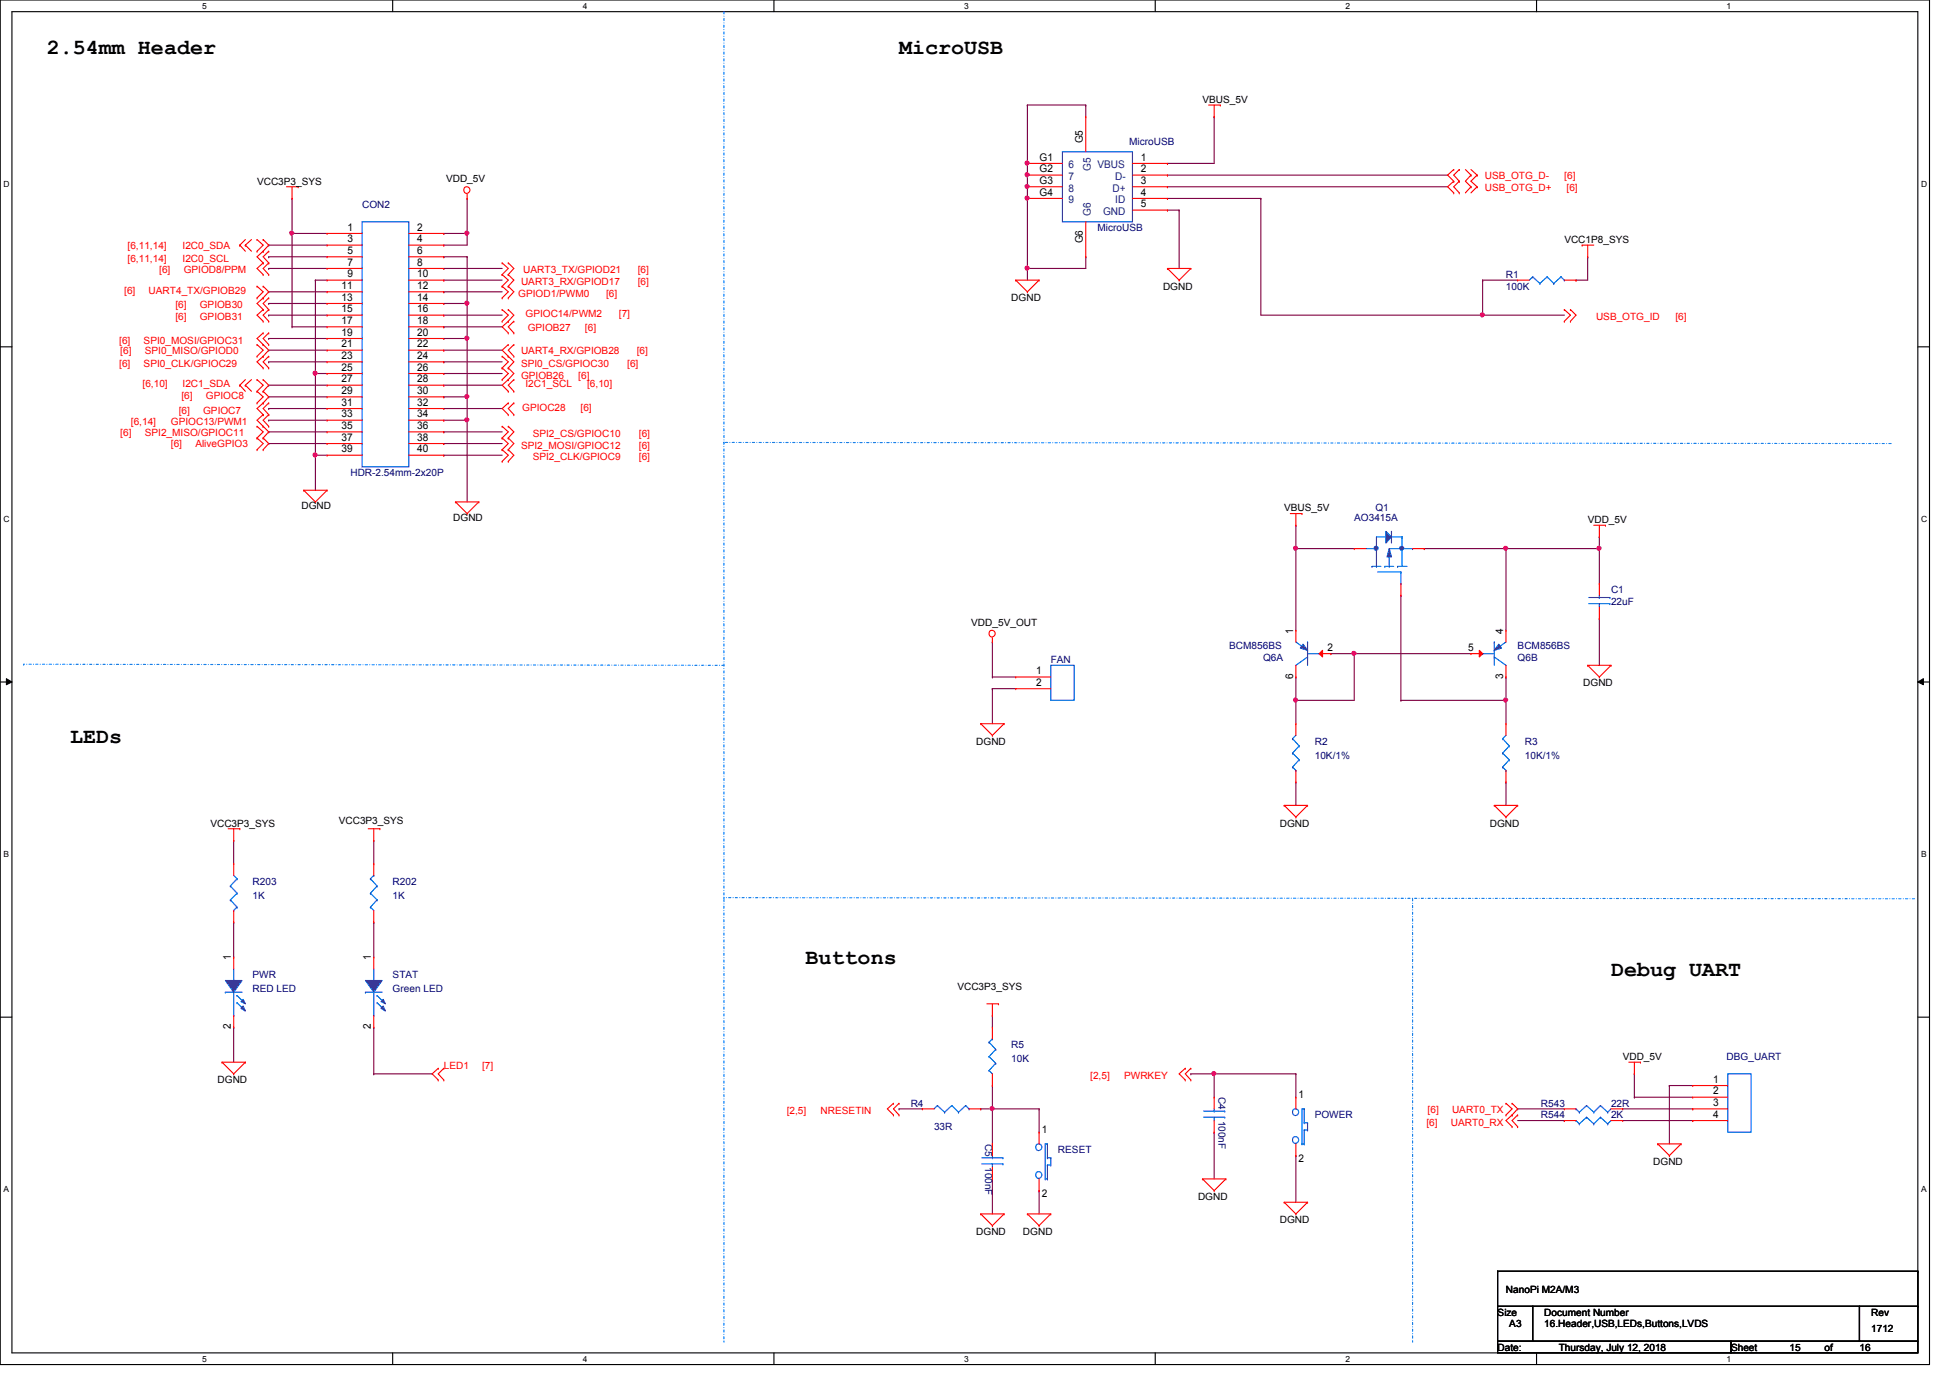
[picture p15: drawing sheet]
<svg xmlns="http://www.w3.org/2000/svg" width="297mm" height="210mm" viewBox="0 0 297 210" stroke-linecap="round" stroke-linejoin="round" font-family="sans-serif">
<defs><g id="words">
<g font-size="3.3">
<text x="7.2" y="8.2">2.54mm Header</text>
<text x="136.9" y="8.2">MicroUSB</text>
<text x="10.7" y="113.1">LEDs</text>
<text x="122.7" y="146.9">Buttons</text>
<text x="245.4" y="148.7">Debug UART</text>
</g>
<g font-size="1.6">
<text x="165" y="21.8" transform="rotate(-90 165 21.8)">G5</text>
<text x="158.4" y="24.5">G1</text>
<text x="158.4" y="26.2">G2</text>
<text x="158.4" y="28">G3</text>
<text x="158.4" y="29.8">G4</text>
<text x="173.8" y="24.5">1</text>
<text x="173.8" y="26.2">2</text>
<text x="173.8" y="28">3</text>
<text x="173.8" y="29.8">4</text>
<text x="53" y="35.1">1</text>
<text x="63.5" y="35.1">2</text>
<text x="173.8" y="31.6">5</text>
<text x="53" y="36.9">3</text>
<text x="53" y="38.7">5</text>
<text x="53" y="40.5">7</text>
<text x="63.5" y="36.9">4</text>
<text x="63.5" y="38.7">6</text>
<text x="63.5" y="40.5">8</text>
<text x="165" y="37.1" transform="rotate(-90 165 37.1)">G6</text>
<text x="52" y="44">11</text>
<text x="52" y="45.8">13</text>
<text x="52" y="47.6">15</text>
<text x="53" y="42.2">9</text>
<text x="63.5" y="42.2">10</text>
<text x="63.5" y="44">12</text>
<text x="63.5" y="45.8">14</text>
<text x="63.5" y="47.6">16</text>
<text x="52" y="49.4">17</text>
<text x="52" y="51.1">19</text>
<text x="52" y="52.9">21</text>
<text x="63.5" y="49.4">18</text>
<text x="63.5" y="51.1">20</text>
<text x="63.5" y="52.9">22</text>
<text x="52" y="54.7">23</text>
<text x="52" y="56.5">25</text>
<text x="52" y="58.3">27</text>
<text x="63.5" y="54.7">24</text>
<text x="63.5" y="56.5">26</text>
<text x="63.5" y="58.3">28</text>
<text x="52" y="60">29</text>
<text x="52" y="61.8">31</text>
<text x="52" y="63.6">33</text>
<text x="52" y="65.4">35</text>
<text x="63.5" y="60">30</text>
<text x="63.5" y="61.8">32</text>
<text x="63.5" y="63.6">34</text>
<text x="63.5" y="65.4">36</text>
<text x="52" y="67.1">37</text>
<text x="52" y="68.9">39</text>
<text x="63.5" y="67.1">38</text>
<text x="63.5" y="68.9">40</text>
<text x="197" y="96.5" transform="rotate(-90 197 96.5)">1</text>
<text x="202.2" y="99.1">2</text>
<text x="223.6" y="99.1">5</text>
<text x="229" y="96.5" transform="rotate(-90 229 96.5)">4</text>
<text x="157.9" y="102.7">1</text>
<text x="157.9" y="104.5">2</text>
<text x="197" y="103.5" transform="rotate(-90 197 103.5)">6</text>
<text x="229" y="103.5" transform="rotate(-90 229 103.5)">3</text>
<text x="35.2" y="146.3" transform="rotate(-90 35.2 146.3)">1</text>
<text x="56.5" y="146.3" transform="rotate(-90 56.5 146.3)">1</text>
<text x="35.2" y="156.8" transform="rotate(-90 35.2 156.8)">2</text>
<text x="56.5" y="156.8" transform="rotate(-90 56.5 156.8)">2</text>
<text x="197.8" y="167.3">1</text>
<text x="261" y="164.9">1</text>
<text x="261" y="166.7">2</text>
<text x="158.7" y="172.6">1</text>
<text x="261" y="168.5">3</text>
<text x="261" y="170.3">4</text>
<text x="197.8" y="177">2</text>
<text x="158.7" y="182.4">2</text>
</g>
<g font-size="1.6" fill="#004080">
<text x="162.8" y="25.7">6</text>
<text x="162.8" y="27.4">7</text>
<text x="162.8" y="29.2">8</text>
<text x="166.2" y="26.1" transform="rotate(-90 166.2 26.1)">G5</text>
<text x="167.2" y="25.7">VBUS</text>
<text x="169.5" y="29.2">D+</text>
<text x="169.9" y="27.4">D-</text>
<text x="162.8" y="31">9</text>
<text x="166.2" y="32.9" transform="rotate(-90 166.2 32.9)">G6</text>
<text x="168" y="32.8">GND</text>
<text x="169.9" y="31">ID</text>
</g>
<g font-size="1.5">
<text x="183.2" y="15.7">VBUS_5V</text>
<text x="39.2" y="28.1">VCC3P3_SYS</text>
<text x="67.9" y="27.8">VDD_5V</text>
<text x="238.3" y="37">VCC1P8_SYS</text>
<text x="154" y="45.9">DGND</text>
<text x="177.2" y="44.1">DGND</text>
<text x="45.9" y="77.6">DGND</text>
<text x="195.6" y="77.9">VBUS_5V</text>
<text x="69" y="79.3">DGND</text>
<text x="241.8" y="79.7">VDD_5V</text>
<text x="148" y="95.3">VDD_5V_OUT</text>
<text x="241.2" y="104.6">DGND</text>
<text x="148.7" y="113.5">DGND</text>
<text x="32" y="125.9">VCC3P3_SYS</text>
<text x="51.6" y="125.6">VCC3P3_SYS</text>
<text x="194.9" y="125.9">DGND</text>
<text x="226.9" y="125.9">DGND</text>
<text x="145.8" y="150.8">VCC3P3_SYS</text>
<text x="247.2" y="161.5">VDD_5V</text>
<text x="33.1" y="165">DGND</text>
<text x="251.8" y="177.5">DGND</text>
<text x="182.5" y="182.8">DGND</text>
<text x="148.7" y="188.1">DGND</text>
<text x="155.8" y="188.1">DGND</text>
<text x="194.9" y="186.4">DGND</text>
<text x="229.4" y="197">NanoPi M2A/M3</text>
<text x="228.1" y="200.4">Size</text>
<text x="229.9" y="202.2">A3</text>
<text x="235.2" y="200.4">Document Number</text>
<text x="235.2" y="202.2">16.Header,USB,LEDs,Buttons,LVDS</text>
<text x="285" y="202.9">1712</text>
<text x="285" y="200.4">Rev</text>
<text x="228.1" y="205.7">Date:</text>
<text x="237.4" y="205.7">Thursday, July 12, 2018</text>
<text x="263.7" y="205.7">Sheet</text>
<text x="272.6" y="205.7">15</text>
<text x="277.9" y="205.7">of</text>
<text x="283.2" y="205.7">16</text>
</g>
<g font-size="1.5" fill="#000080">
<text x="172" y="22.1">MicroUSB</text>
<text x="55.2" y="31.7">CON2</text>
<text x="167.2" y="35.2">MicroUSB</text>
<text x="229.4" y="42.3">R1</text>
<text x="229.4" y="44.1">100K</text>
<text x="53.4" y="72.6">HDR-2.54mm-2x20P</text>
<text x="209.5" y="77.9">Q1</text>
<text x="206.3" y="79.3">AO3415A</text>
<text x="245.4" y="90.3">C1</text>
<text x="245.4" y="92.1">22uF</text>
<text x="160.1" y="101">FAN</text>
<text x="187.2" y="98.9">BCM856BS</text>
<text x="192.4" y="100.7">Q6A</text>
<text x="231.2" y="100.7">Q6B</text>
<text x="231.2" y="98.9">BCM856BS</text>
<text x="200.3" y="113.5">R2</text>
<text x="232.3" y="113.5">R3</text>
<text x="200.3" y="115.6">10K/1%</text>
<text x="232.3" y="115.6">10K/1%</text>
<text x="38.5" y="134.8">R203</text>
<text x="38.5" y="136.9">1K</text>
<text x="59.8" y="134.8">R202</text>
<text x="59.8" y="136.9">1K</text>
<text x="38.5" y="149">PWR</text>
<text x="59.8" y="149">STAT</text>
<text x="38.5" y="151.1">RED LED</text>
<text x="59.8" y="151.1">Green LED</text>
<text x="154" y="159.7">R5</text>
<text x="154" y="161.8">10K</text>
<text x="263" y="161.5">DBG_UART</text>
<text x="185.6" y="167.1" transform="rotate(90 185.6 167.1)">C4</text>
<text x="138.7" y="168.6">R4</text>
<text x="142.3" y="172.1">33R</text>
<text x="185.6" y="170.7" transform="rotate(90 185.6 170.7)">100nF</text>
<text x="200.3" y="170.3">POWER</text>
<text x="234.7" y="168.6">R543</text>
<text x="234.7" y="170.3">R544</text>
<text x="245.4" y="168.6">22R</text>
<text x="245.4" y="170.3">2K</text>
<text x="150.1" y="174.2" transform="rotate(90 150.1 174.2)">C5</text>
<text x="150.1" y="177.8" transform="rotate(90 150.1 177.8)">100nF</text>
<text x="161.2" y="175.7">RESET</text>
</g>
<g font-size="1.5" fill="#f00">
<text x="226.2" y="27.3">USB_OTG_D-</text>
<text x="226.2" y="29">USB_OTG_D+</text>
<text x="238.3" y="27.3">[6]</text>
<text x="238.6" y="29">[6]</text>
<text x="19.4" y="39.9">[6,11,14]</text>
<text x="19.4" y="37.9">[6,11,14]</text>
<text x="24.3" y="41.7">[6]</text>
<text x="27.8" y="39.9">I2C0_SCL</text>
<text x="27.8" y="37.9">I2C0_SDA</text>
<text x="28" y="41.7">GPIOD8/PPM</text>
<text x="79.7" y="41.7">UART3_TX/GPIOD21</text>
<text x="97.2" y="41.7">[6]</text>
<text x="18.9" y="44.8">[6]</text>
<text x="22.6" y="44.8">UART4_TX/GPIOB29</text>
<text x="26.7" y="47">[6]</text>
<text x="30.4" y="47">GPIOB30</text>
<text x="78.9" y="45.2">GPIOD1/PWM0</text>
<text x="79.4" y="43.4">UART3_RX/GPIOD17</text>
<text x="92.3" y="45.2">[6]</text>
<text x="97.2" y="43.4">[6]</text>
<text x="18.2" y="52.3">[6]</text>
<text x="18.3" y="53.9">[6]</text>
<text x="21.9" y="52.3">SPI0_MOSI/GPIOC31</text>
<text x="22.1" y="53.9">SPI0_MISO/GPIOD0</text>
<text x="26.7" y="48.8">[6]</text>
<text x="30.4" y="48.8">GPIOB31</text>
<text x="79.4" y="53.9">UART4_RX/GPIOB28</text>
<text x="80" y="48.3">GPIOC14/PWM2</text>
<text x="80.4" y="50.4">GPIOB27</text>
<text x="89.1" y="50.4">[6]</text>
<text x="94.3" y="48.3">[7]</text>
<text x="97" y="53.9">[6]</text>
<text x="243.1" y="48.8">USB_OTG_ID</text>
<text x="255.2" y="48.8">[6]</text>
<text x="18.2" y="55.9">[6]</text>
<text x="21.7" y="59">[6,10]</text>
<text x="21.9" y="55.9">SPI0_CLK/GPIOC29</text>
<text x="27.8" y="59">I2C1_SDA</text>
<text x="79.4" y="57.7">GPIOB26</text>
<text x="79.4" y="55.9">SPI0_CS/GPIOC30</text>
<text x="80" y="59">I2C1_SCL</text>
<text x="88.1" y="57.7">[6]</text>
<text x="89.4" y="59">[6,10]</text>
<text x="95.5" y="55.9">[6]</text>
<text x="19.9" y="64.8">[6,14]</text>
<text x="26" y="64.8">GPIOC13/PWM1</text>
<text x="27.2" y="63">[6]</text>
<text x="27.6" y="60.8">[6]</text>
<text x="30.9" y="63">GPIOC7</text>
<text x="31.4" y="60.8">GPIOC8</text>
<text x="79.5" y="62.6">GPIOC28</text>
<text x="88.4" y="62.6">[6]</text>
<text x="18.3" y="66.4">[6]</text>
<text x="22.1" y="66.4">SPI2_MISO/GPIOC11</text>
<text x="26" y="68.2">[6]</text>
<text x="29.8" y="68.2">AliveGPIO3</text>
<text x="79.4" y="68.3">SPI2_MOSI/GPIOC12</text>
<text x="81.1" y="66.5">SPI2_CS/GPIOC10</text>
<text x="81.1" y="70.1">SPI2_CLK/GPIOC9</text>
<text x="97.3" y="66.5">[6]</text>
<text x="97.3" y="70.1">[6]</text>
<text x="97.3" y="68.3">[6]</text>
<text x="67.6" y="162.9">LED1</text>
<text x="73.4" y="162.9">[7]</text>
<text x="166.1" y="164.3">[2,5]</text>
<text x="171.2" y="164.3">PWRKEY</text>
<text x="119.8" y="169.7">[2,5]</text>
<text x="125" y="169.7">NRESETIN</text>
<text x="217.3" y="171.5">[6]</text>
<text x="217.5" y="169.5">[6]</text>
<text x="221" y="171.5">UART0_RX</text>
<text x="221.2" y="169.5">UART0_TX</text>
</g>
<g font-size="1.3">
<text x="30.8" y="1.4">5</text>
<text x="88.8" y="1.4">4</text>
<text x="146.9" y="1.4">3</text>
<text x="204.9" y="1.4">2</text>
<text x="263" y="1.4">1</text>
<text x=".5" y="28.4">D</text>
<text x="292.6" y="28.4">D</text>
<text x=".5" y="79.5">C</text>
<text x="292.6" y="79.5">C</text>
<text x=".5" y="130.6">B</text>
<text x="292.6" y="130.6">B</text>
<text x=".5" y="181.6">A</text>
<text x="292.6" y="181.6">A</text>
<text x="30.8" y="207.5">5</text>
<text x="88.8" y="207.5">4</text>
<text x="146.9" y="207.5">3</text>
<text x="204.9" y="207.5">2</text>
<text x="263" y="207.5">1</text>
</g>
</g></defs>
<path d="M0 0h293.9v207.9h-293.9zM1.8 1.8h290.3v204.3h-290.3z" fill="none" stroke="#000" stroke-width=".17"/>
<g fill="#fff">
<path d="M30.8 .3h.7v1.4h-.7z"/>
<path d="M30.8 206.3h.7v1.5h-.7z"/>
</g>
<path d="M59.8 0v1.8M59.8 206.1v1.8" fill="none" stroke="#000" stroke-width=".17"/>
<g fill="#fff">
<path d="M88.8 .3h.6v1.4h-.6z"/>
<path d="M88.8 206.3h.6v1.5h-.6z"/>
</g>
<path d="M117.9 0v1.8M117.9 206.1v1.8" fill="none" stroke="#000" stroke-width=".17"/>
<g fill="#fff">
<path d="M146.9 .3h.6v1.4h-.6z"/>
<path d="M146.9 206.3h.6v1.5h-.6z"/>
</g>
<path d="M176 0v1.8M176 206.1v1.8" fill="none" stroke="#000" stroke-width=".17"/>
<g fill="#fff">
<path d="M204.9 .3h.7v1.4h-.7z"/>
<path d="M204.9 206.3h.7v1.5h-.7z"/>
</g>
<path d="M234.1 0v1.8M234.1 206.1v1.8" fill="none" stroke="#000" stroke-width=".17"/>
<g fill="#fff">
<path d="M263 .3h.7v1.4h-.7z"/>
<path d="M263 206.3h.7v1.5h-.7z"/>
<path d="M.5 27.3h1v1.4h-1z"/>
<path d="M292.6 27.3h1v1.4h-1z"/>
<path d="M.5 78.3h1v1.5h-1z"/>
<path d="M292.6 78.3h1v1.5h-1z"/>
</g>
<path d="M0 52.8h1.8M292.1 52.8h1.8" fill="none" stroke="#000" stroke-width=".17"/>
<g fill="#fff">
<path d="M.5 129.4h.9v1.4h-.9z"/>
<path d="M292.6 129.4h.9v1.4h-.9z"/>
</g>
<path d="M0 103.9h1.8M292.1 103.9h1.8" fill="none" stroke="#000" stroke-width=".17"/>
<path d="M1 103.4l.8 .5-.8 .4zM292.1 103.9l.9-.5v.9z" fill="#000"/>
<path d="M1 103.4l.8 .5-.8 .4zM292.1 103.9l.9-.5v.9z" fill="none" stroke="#000" stroke-width=".15"/>
<g fill="#fff">
<path d="M.5 180.4h.8v1.5h-.8z"/>
<path d="M292.6 180.4h.8v1.5h-.8z"/>
</g>
<path d="M0 154.9h1.8M292.1 154.9h1.8" fill="none" stroke="#000" stroke-width=".17"/>
<path d="M110.3 1.8v202.5M110.3 67.4h.1M288.1 67.6l-177.8-.2M3.6 101.2h.1M110.3 101.3l-106.7-.1M110.3 136.7h.1M215.2 136.9v67.4M291.6 136.9l-181.3-.2M110.3 204.3h.1M215.2 204.3h.1" fill="none" stroke="#0080ff" stroke-width=".17" stroke-dasharray=".3 .3 0 .3"/>
<path d="M156.5 16h.1M156.5 16h8.9M156.5 30.2h.1M156.5 30.2v10.7M240.1 42.7h.1M240.1 42.7h1.7" fill="none" stroke="#800040" stroke-width=".17"/>
<circle cx="156.4" cy="40.8" r=".31" fill="#f0f"/>
<circle cx="156.4" cy="40.8" r=".31" fill="none" stroke="#f0f" stroke-width=".17"/>
<circle cx="156.4" cy="30.2" r=".31" fill="#f0f"/>
<circle cx="156.4" cy="30.2" r=".31" fill="none" stroke="#f0f" stroke-width=".17"/>
<g fill="none" stroke="#800040" stroke-width=".17">
<path d="M156.5 16h.1M156.5 16v8.9M185 17.8h.1M185 17.8v7.1h-7.2M165.4 39.1h.1M165.4 39.1v1.8h-8.9M177.8 32h.1M177.8 30.2h.1M177.8 24.9h.1M177.8 32h1.8M177.8 30.2h14.3M179.6 32h.1"/>
<path d="M179.6 32v8.9M156.5 40.9h.1M156.5 40.9v1.8"/>
</g>
<circle cx="156.4" cy="24.8" r=".31" fill="#f0f"/>
<circle cx="156.4" cy="24.8" r=".31" fill="none" stroke="#f0f" stroke-width=".17"/>
<path d="M156.5 28.4h.1M156.5 26.7h.1M156.5 26.7v3.5" fill="none" stroke="#800040" stroke-width=".17"/>
<circle cx="156.4" cy="28.4" r=".31" fill="#f0f"/>
<circle cx="156.4" cy="28.4" r=".31" fill="none" stroke="#f0f" stroke-width=".17"/>
<circle cx="156.4" cy="26.6" r=".31" fill="#f0f"/>
<circle cx="156.4" cy="26.6" r=".31" fill="none" stroke="#f0f" stroke-width=".17"/>
<path d="M165.4 16h.1M165.4 16v1.8M156.5 24.9h.1M156.5 24.9v1.8M192.1 30.2h.1M192.1 30.2v17.8h33.7M225.8 48h.1" fill="none" stroke="#800040" stroke-width=".17"/>
<circle cx="225.8" cy="48" r=".31" fill="#f0f"/>
<circle cx="225.8" cy="48" r=".31" fill="none" stroke="#f0f" stroke-width=".17"/>
<path d="M241.8 39.1h.1M241.8 39.1v3.6M225.8 42.7h.1M225.8 48h.1M225.8 42.7h5.4M225.8 42.7v5.3M225.8 48h12.5M185 163.6h.1M185 163.6h12.4M197.4 176h.1M197.4 176v7.1" fill="none" stroke="#800040" stroke-width=".17"/>
<circle cx="184.9" cy="163.5" r=".31" fill="#f0f"/>
<circle cx="184.9" cy="163.5" r=".31" fill="none" stroke="#f0f" stroke-width=".17"/>
<g fill="none" stroke="#800040" stroke-width=".17">
<path d="M229.4 83.6h.1M243.6 81.8h.1M243.6 81.8v1.8h-14.2M56.9 128h.1M56.9 128v3.6M56.9 140.5h.1M56.9 156.5h.1M56.9 140.5v5.3M56.9 156.5v7.1M181.4 163.6h.1M181.4 163.6h3.6M185 172.5h.1"/>
<path d="M185 163.6h.1M185 163.6v3.5M185 172.5v7.1M197.4 163.6h.1M197.4 163.6v3.5M231.2 168.9h.1M231.2 168.9h7.1M231.2 170.7h7.1M238.3 170.7h.1M249 167.1h.1M249 163.6h.1M249 167.1h8.8"/>
<path d="M249 163.6v3.5M254.3 165.4h.1M254.3 165.4h3.5M254.3 165.4v8.8"/>
</g>
<circle cx="243.6" cy="83.5" r=".31" fill="#f0f"/>
<circle cx="243.6" cy="83.5" r=".31" fill="none" stroke="#f0f" stroke-width=".17"/>
<path d="M197.4 83.6h.1M197.4 83.6h8.9M243.6 94.2h.1M243.6 94.2v7.1" fill="none" stroke="#800040" stroke-width=".17"/>
<circle cx="197.3" cy="83.5" r=".31" fill="#f0f"/>
<circle cx="197.3" cy="83.5" r=".31" fill="none" stroke="#f0f" stroke-width=".17"/>
<path d="M206.3 99.6h.1M206.3 99.6h17.8M206.3 99.6v7.1h-8.9M197.4 106.7h.1M197.4 106.7v3.5" fill="none" stroke="#800040" stroke-width=".17"/>
<circle cx="206.2" cy="99.5" r=".31" fill="#f0f"/>
<circle cx="206.2" cy="99.5" r=".31" fill="none" stroke="#f0f" stroke-width=".17"/>
<g fill="none" stroke="#800040" stroke-width=".17">
<path d="M197.4 83.6h.1M197.4 83.6v12.4M202.7 99.6h.1M202.7 99.6h3.6M217 83.6h.1M217 83.6h12.4M229.4 83.6h.1M229.4 83.6v12.4M197.4 119.1h.1M197.4 119.1v3.6M229.4 106.7h.1M229.4 119.1h.1"/>
<path d="M229.4 106.7v3.5M229.4 119.1v3.6"/>
</g>
<circle cx="229.3" cy="83.5" r=".31" fill="#f0f"/>
<circle cx="229.3" cy="83.5" r=".31" fill="none" stroke="#f0f" stroke-width=".17"/>
<path d="M213.4 90.7h.1M213.4 90.7v16M213.4 106.7h.1M229.4 103.1h.1M229.4 103.1v3.6h-16" fill="none" stroke="#800040" stroke-width=".17"/>
<circle cx="229.3" cy="106.6" r=".31" fill="#f0f"/>
<circle cx="229.3" cy="106.6" r=".31" fill="none" stroke="#f0f" stroke-width=".17"/>
<path d="M243.6 83.6h.1M243.6 83.6v5.3M197.4 103.1h.1M197.4 103.1v3.6" fill="none" stroke="#800040" stroke-width=".17"/>
<circle cx="197.3" cy="106.6" r=".31" fill="#f0f"/>
<circle cx="197.3" cy="106.6" r=".31" fill="none" stroke="#f0f" stroke-width=".17"/>
<g fill="none" stroke="#800040" stroke-width=".17">
<path d="M40.9 37.3h.1M40.9 39.1h.1M40.9 37.3h8.9M40.9 39.1h8.9M44.5 35.6h.1M44.5 30.2h.1M44.5 35.6h5.3M44.5 30.2v19.6M67.6 35.6h.1M67.6 37.3h.1M67.6 35.6h3.6M71.2 35.6h.1"/>
<path d="M71.2 35.6v1.7h-3.6M40.9 46.2h.1M40.9 48h.1M40.9 40.9h.1M40.9 44.4h.1M40.9 55.1h.1M40.9 51.6h.1M40.9 53.3h.1M40.9 58.7h.1M40.9 44.4h8.9M40.9 46.2h8.9M40.9 48h8.9"/>
<path d="M40.9 40.9h8.9M40.9 53.3h8.9M40.9 55.1h8.9M40.9 51.6h8.9M40.9 58.7h8.9M44.5 49.8h.1M44.5 49.8h5.3M48 42.7h.1M48 56.9h.1M48 56.9h1.8M48 42.7h1.8M67.6 44.4h.1"/>
<path d="M67.6 48h.1M67.6 49.8h.1M67.6 56.9h.1M67.6 53.3h.1M67.6 40.9h.1M67.6 42.7h.1M67.6 55.1h.1M67.6 51.6h.1M67.6 46.2h.1M67.6 44.4h8.9M67.6 46.2h3.6M67.6 48h8.9"/>
<path d="M67.6 49.8h8.9M67.6 56.9h8.9M67.6 40.9h8.9M67.6 53.3h8.9M67.6 42.7h8.9M67.6 55.1h8.9M67.6 51.6h3.6M40.9 65.8h.1M40.9 64h.1M40.9 60.5h.1M40.9 62.2h.1M40.9 67.6h.1"/>
<path d="M40.9 65.8h8.9M40.9 67.6h8.9M40.9 64h8.9M40.9 60.5h8.9M40.9 62.2h8.9M48 69.3h.1M48 69.3h1.8M67.6 67.6h.1M67.6 69.3h.1M67.6 65.8h.1M67.6 62.2h.1M67.6 64h.1"/>
<path d="M67.6 60.5h.1M67.6 65.8h8.9M67.6 67.6h8.9M67.6 69.3h8.9M67.6 64h3.6M67.6 60.5h3.6M67.6 62.2h8.9"/>
</g>
<circle cx="44.4" cy="35.5" r=".31" fill="#f0f"/>
<circle cx="44.4" cy="35.5" r=".31" fill="none" stroke="#f0f" stroke-width=".17"/>
<path d="M48 42.7h.1M48 42.7v14.2M48 69.3h.1M48 69.3v5.4" fill="none" stroke="#800040" stroke-width=".17"/>
<circle cx="48" cy="56.8" r=".31" fill="#f0f"/>
<circle cx="48" cy="56.8" r=".31" fill="none" stroke="#f0f" stroke-width=".17"/>
<path d="M48 56.9h.1M48 56.9v12.4" fill="none" stroke="#800040" stroke-width=".17"/>
<circle cx="48" cy="69.3" r=".31" fill="#f0f"/>
<circle cx="48" cy="69.3" r=".31" fill="none" stroke="#f0f" stroke-width=".17"/>
<path d="M71.2 30.2h.1M71.2 30.2v5.4" fill="none" stroke="#800040" stroke-width=".17"/>
<circle cx="71.1" cy="35.5" r=".31" fill="#f0f"/>
<circle cx="71.1" cy="35.5" r=".31" fill="none" stroke="#f0f" stroke-width=".17"/>
<path d="M67.6 39.1h.1M67.6 39.1h3.6M71.2 64h.1M71.2 64v12.5" fill="none" stroke="#800040" stroke-width=".17"/>
<circle cx="71.1" cy="64" r=".31" fill="#f0f"/>
<circle cx="71.1" cy="64" r=".31" fill="none" stroke="#f0f" stroke-width=".17"/>
<path d="M71.2 39.1h.1M71.2 39.1v12.5M71.2 46.2h.1" fill="none" stroke="#800040" stroke-width=".17"/>
<circle cx="71.1" cy="46.2" r=".31" fill="#f0f"/>
<circle cx="71.1" cy="46.2" r=".31" fill="none" stroke="#f0f" stroke-width=".17"/>
<path d="M71.2 51.6h.1M71.2 51.6v8.9" fill="none" stroke="#800040" stroke-width=".17"/>
<circle cx="71.1" cy="60.4" r=".31" fill="#f0f"/>
<circle cx="71.1" cy="60.4" r=".31" fill="none" stroke="#f0f" stroke-width=".17"/>
<circle cx="71.1" cy="51.5" r=".31" fill="#f0f"/>
<circle cx="71.1" cy="51.5" r=".31" fill="none" stroke="#f0f" stroke-width=".17"/>
<g fill="none" stroke="#800040" stroke-width=".17">
<path d="M177.8 26.7h.1M177.8 28.4h.1M177.8 26.7h42.7M177.8 28.4h42.7M67.6 58.7h.1M67.6 58.7h8.9M71.2 60.5h.1M71.2 60.5v3.5M151.2 97.8h.1M151.2 97.8v5.3M197.4 80h.1M197.4 80v3.6"/>
<path d="M151.2 104.9h.1M151.2 103.1h.1M151.2 104.9v5.3M151.2 103.1h3.5M151.2 104.9h3.5M35.6 128h.1M35.6 128v3.6M35.6 156.5h.1M35.6 140.5h.1M35.6 140.5v5.3M35.6 156.5v5.3M56.9 163.6h.1"/>
<path d="M56.9 163.6h8.9M149.4 168.9h.1M149.4 168.9h1.8M151.2 168.9h.1M151.2 168.9v5.3M247.2 168.9h10.6M247.2 170.7h10.6M257.8 168.9h.1M257.8 170.7h.1"/>
</g>
<circle cx="151.1" cy="168.9" r=".31" fill="#f0f"/>
<circle cx="151.1" cy="168.9" r=".31" fill="none" stroke="#f0f" stroke-width=".17"/>
<g fill="none" stroke="#800040" stroke-width=".17">
<path d="M151.2 154.7h.1M151.2 154.7v1.8M136.9 168.9h.1M136.9 168.9h3.6M151.2 168.9h.1M151.2 179.6h.1M151.2 165.4h.1M151.2 168.9h7.1M151.2 165.4v3.5M151.2 179.6v5.3M158.3 168.9h.1M158.3 168.9v3.6"/>
<path d="M158.3 181.4h.1M158.3 181.4v3.5"/>
</g>
<g fill="none" stroke="#f00" stroke-width=".17">
<path d="M184.1 16h1.8M185 17.8h.1M185 16v1.8M185.9 16h.1M36.5 37.3h.1M36.5 37.3l.9 1M37.4 37.3h.1M37.4 37.3l.9 1M37.4 36.5l-.9 .8M38.3 36.5l-.9 .8M39.2 38.3h.1M39.2 36.5h.1"/>
<path d="M39.2 36.5l.9 .8-.9 1M40.1 38.3h.1M40.1 36.5h.1M40.1 38.3l-.9 .8 .9 .9M40.1 36.5l.8 .8-.8 1M40.9 38.3h.1M40.9 38.3l-.8 .8 .8 .9M43.6 28.4h1.8M44.5 30.2h.1M44.5 28.4v1.8M45.4 28.4h.1M71.2 30.2h.1"/>
<path d="M71.2 29.5v.7M221.4 25.8h.1M221.4 27.6h.1M221.4 29.4h.1M221.4 25.8l-.9 .9 .9 .9M221.4 27.6l-.9 .8 .9 1M222.3 27.6h.1M222.3 25.8h.1M222.3 29.4h.1M222.3 25.8l-.9 .9 .9 .9M222.3 27.6l-.9 .8 .9 1M223.2 25.8l.9 .9"/>
<path d="M224.1 26.7h.1M224.1 28.4h.1M224.1 26.7l-.9 .9 .9 .8M224.1 25.8l.9 .9M224.1 28.4l-.9 1M225 26.7h.1M225 28.4h.1M225 26.7l-.9 .9 .9 .8M225 28.4l-.9 1M241 37.3h.1M241 37.3h1.8M241.8 39.1h.1"/>
<path d="M241.8 37.3v1.8M36.5 58.7h.1M36.5 58.7l.9 .9M37.4 58.7h.1M37.4 57.8l-.9 .9M37.4 58.7l.9 .9M38.3 57.8l-.9 .9M39.2 45.4h.1M39.2 43.6h.1M39.2 59.6h.1M39.2 54.3h.1M39.2 52.5h.1"/>
<path d="M39.2 57.8h.1M39.2 43.6l.9 .8-.9 1M39.2 59.6l.9 .9-.9 .9M39.2 52.5l.9 .8-.9 1M39.2 57.8l.9 .9-.9 .9M40.1 40h.1M40.1 41.8h.1M40.1 43.6h.1M40.1 45.4h.1M40.1 47.2h.1M40.1 48.9h.1M40.1 59.6h.1"/>
<path d="M40.1 54.3h.1M40.1 56h.1M40.1 50.7h.1M40.1 52.5h.1M40.1 57.8h.1M40.1 40l-.9 .9 .9 .9M40.1 43.6l.8 .8-.8 1M40.1 45.4l-.9 .8 .9 1M40.1 47.2l-.9 .8 .9 .9M40.1 59.6l.8 .9-.8 .9M40.1 54.3l-.9 .8 .9 .9M40.1 50.7l-.9 .9 1.7 1.7-.8 1"/>
<path d="M40.1 57.8l.8 .9-.8 .9M40.9 40h.1M40.9 41.8h.1M40.9 45.4h.1M40.9 47.2h.1M40.9 48.9h.1M40.9 54.3h.1M40.9 56h.1M40.9 50.7h.1M40.9 52.5h.1M40.9 40l-.8 .9 .8 .9M40.9 45.4l-.8 .8 .8 1"/>
<path d="M40.9 47.2l-.8 .8 .8 .9M40.9 54.3l-.8 .8 .8 .9M40.9 50.7l-.8 .9 .8 .9M76.5 41.8h.1M76.5 43.6h.1M76.5 40h.1M76.5 45.4h.1M76.5 56h.1M76.5 57.8h.1M76.5 48.9h.1M76.5 47.2h.1M76.5 54.3h.1"/>
<path d="M76.5 41.8l.9 .9-.9 .9M76.5 40l.9 .9-.9 .9M76.5 43.6l.9 .8-.9 1M76.5 56l.9 .9-.9 .9M76.5 47.2l.9 .8-.9 .9M76.5 54.3l.9 .8-.9 .9M77.4 41.8h.1M77.4 43.6h.1M77.4 40h.1M77.4 45.4h.1M77.4 48.9h.1M77.4 50.7h.1"/>
<path d="M77.4 56h.1M77.4 57.8h.1M77.4 47.2h.1M77.4 52.5h.1M77.4 54.3h.1M77.4 59.6h.1M77.4 41.8l.9 .9-.9 .9M77.4 40l.9 .9-.9 .9M77.4 43.6l.9 .8-.9 1M77.4 48.9l-.9 .9 .9 .9M77.4 56l.9 .9-.9 .9M77.4 47.2l.9 .8-.9 .9"/>
<path d="M77.4 52.5l-.9 .8 .9 1M77.4 54.3l.9 .8-.9 .9M77.4 57.8l-.9 .9 .9 .9M78.3 50.7h.1M78.3 48.9h.1M78.3 54.3h.1M78.3 52.5h.1M78.3 57.8h.1M78.3 59.6h.1M78.3 48.9l-.9 .9 .9 .9M78.3 52.5l-.9 .8 .9 1M78.3 57.8l-.9 .9 .9 .9"/>
<path d="M154.7 42.7h.1M154.7 42.7h3.6M154.7 42.7l1.8 1.7M156.5 44.4h.1M158.3 42.7h.1M158.3 42.7l-1.8 1.7M177.8 40.9h.1M177.8 40.9h3.6M177.8 40.9l1.8 1.8M179.6 42.7h.1M181.4 40.9h.1M181.4 40.9l-1.8 1.8"/>
<path d="M238.3 47.2h.1M238.3 48.9h.1M238.3 47.2l.9 .8-.9 .9M239.2 47.2h.1M239.2 48.9h.1M239.2 47.2l.9 .8-.9 .9M39.2 61.4h.1M39.2 68.5h.1M39.2 66.7h.1M39.2 64.9h.1M39.2 66.7l.9 .9-.9 .9M39.2 64.9l.9 .9-.9 .9"/>
<path d="M40.1 63.2h.1M40.1 64.9h.1M40.1 61.4h.1M40.1 66.7h.1M40.1 68.5h.1M40.1 63.2l-.9 .8 1.7 1.8-.8 .9M40.1 61.4l-.9 .8 .9 1M40.1 66.7l.8 .9-.8 .9M40.9 63.2h.1M40.9 64.9h.1M40.9 61.4h.1M40.9 63.2l-.8 .8 .8 .9"/>
<path d="M40.9 61.4l-.8 .8 .8 1M46.3 74.7h.1M46.3 74.7h3.5M46.3 74.7l1.7 1.8M48 76.5h.1M49.8 74.7h.1M49.8 74.7l-1.8 1.8M69.4 76.5h.1M69.4 76.5h3.5M69.4 76.5l1.8 1.7M71.2 78.2h.1M72.9 76.5h.1"/>
<path d="M72.9 76.5l-1.7 1.7M76.5 66.7h.1M76.5 68.5h.1M76.5 64.9h.1M76.5 70.3h.1M76.5 66.7l.9 .9-.9 .9M76.5 64.9l.9 .9-.9 .9M76.5 68.5l.9 .8-.9 1M77.4 63.2h.1M77.4 61.4h.1M77.4 66.7h.1M77.4 68.5h.1"/>
<path d="M77.4 64.9h.1M77.4 70.3h.1M77.4 61.4l-.9 .8 .9 1M77.4 66.7l.9 .9-.9 .9M77.4 64.9l.9 .9-.9 .9M77.4 68.5l.9 .8-.9 1M78.3 61.4h.1M78.3 63.2h.1M78.3 61.4l-.9 .8 .9 1M196.6 78.2h1.7M197.4 78.2v1.8M198.3 78.2h.1"/>
<path d="M151.2 97.8h.1M151.2 97.1v.7M197.4 80h.1M242.8 80h1.8M243.6 81.8h.1M243.6 80v1.8M244.6 80h.1M149.4 110.2h.1M149.4 110.2h3.5M149.4 110.2l1.8 1.8M151.2 112h.1M152.9 110.2h.1"/>
<path d="M152.9 110.2l-1.7 1.8M241.8 101.3h.1M241.8 101.3h3.6M241.8 101.3l1.8 1.8M243.6 103.1h.1M245.4 101.3h.1M245.4 101.3l-1.8 1.8M34.8 126.2h1.7M35.6 128h.1M35.6 126.2v1.8M36.5 126.2h.1M56.1 126.2h1.8"/>
<path d="M56.9 128h.1M56.9 126.2v1.8M57.9 126.2h.1M195.6 122.7h.1M195.6 122.7h3.6M195.6 122.7l1.8 1.8M197.4 124.5h.1M199.2 122.7h.1M199.2 122.7l-1.8 1.8M227.6 122.7h.1M227.6 122.7h3.6M227.6 122.7l1.8 1.8"/>
<path d="M229.4 124.5h.1M231.2 122.7h.1M231.2 122.7l-1.8 1.8M150.3 152.9h1.8M151.2 154.7h.1M151.2 152.9v1.8M152.1 152.9h.1M33.8 161.8h.1M33.8 161.8h3.6M33.8 161.8l1.8 1.8M35.6 163.6h.1M37.4 161.8h.1"/>
<path d="M37.4 161.8l-1.8 1.8M66.8 162.7h.1M66.8 164.5h.1M66.8 162.7l-1 .9 1 .9M67.6 164.5h.1M67.6 162.7h.1M67.6 162.7l-.8 .9 .8 .9M136.1 168.1h.1M136.1 169.8h.1M136.1 168.1l-.9 .8 .9 .9M136.9 168.1h.1M136.9 169.8h.1"/>
<path d="M136.9 168.1l-.8 .8 .8 .9M180.5 162.7h.1M180.5 164.5h.1M180.5 162.7l-.9 .9 .9 .9M181.4 162.7h.1M181.4 164.5h.1M181.4 162.7l-.9 .9 .9 .9M183.2 179.6h.1M183.2 179.6h3.5M183.2 179.6l1.8 1.8M186.7 179.6h.1M186.7 179.6l-1.7 1.8"/>
<path d="M229.4 169.8h.1M229.4 168.1h.1M229.4 168.1l.9 .8-.9 .9M230.3 168.1h.1M230.3 169.8h.1M230.3 171.6h.1M230.3 168.1l.9 .8-.9 .9M230.3 169.8l-.9 .9 .9 .9M231.2 169.8h.1M231.2 171.6h.1M231.2 169.8l-.9 .9 .9 .9M238.3 168.9h.1"/>
<path d="M238.3 168.9h1.8M245.4 168.9h1.8M247.2 168.9h.1M248.1 161.8h1.8M249 163.6h.1M249 161.8v1.8M249.9 161.8h.1M252.5 174.2h.1M252.5 174.2h3.6M252.5 174.2l1.8 1.8M254.3 176h.1M256.1 174.2h.1"/>
<path d="M256.1 174.2l-1.8 1.8M149.4 184.9h.1M149.4 184.9h3.5M149.4 184.9l1.8 1.8M151.2 186.7h.1M152.9 184.9h.1M152.9 184.9l-1.7 1.8M156.5 184.9h.1M156.5 184.9h3.6M156.5 184.9l1.8 1.8M158.3 186.7h.1M160.1 184.9h.1"/>
<path d="M160.1 184.9l-1.8 1.8M185 181.4h.1M195.6 183.1h.1M195.6 183.1h3.6M195.6 183.1l1.8 1.8M197.4 184.9h.1M199.2 183.1h.1M199.2 183.1l-1.8 1.8"/>
<circle cx="71.1" cy="28.9" r=".5"/>
<circle cx="151.1" cy="96.5" r=".5"/>
</g>
<path d="M228.1 199h5.4v5.3h-5.4zM228.1 193.6h.1M228.1 193.6v5.4M228.1 193.6h64M233.5 199h49.7v5.3h-49.7zM283.2 199h8.9v5.3h-8.9zM292.1 193.6h.1M292.1 199h.1M292.1 193.6v5.4M228.1 204.3h35.6v1.8h-35.6zM263.7 204.3h28.4v1.8h-28.4z" fill="none" stroke="#000" stroke-width=".17"/>
<path d="M240.1 168.9h.1M240.1 168.9l.5 .5M240.6 169.4h.1M241.7 168.4h.1M241.7 168.4l1.1 1M241.7 168.4l-1.1 1M242.8 169.4h.1M243.8 168.4h.1M243.8 168.4l1.1 1M243.8 168.4l-1 1M244.9 169.4h.1M245.4 168.9l-.5 .5" fill="none" stroke="#00f" stroke-width=".17"/>
<path d="M228.3 98.1l.4 .6-1.1 .4z" fill="#00f"/>
<path d="M225.8 99.6h.1M225.8 99.6h1.8M227.6 97.8h.1M227.6 99.1h.1M227.6 97.8v3.5M228.3 98.1l.4 .6-1.1 .4zM229.4 97.8l-1.8 1.3M227.6 100.1h.1M227.6 100.1l1.8 1.2" fill="none" stroke="#00f" stroke-width=".17"/>
<path d="M229.4 103.1h.1M229.4 101.3v1.8" fill="none" stroke="#f00" stroke-width=".17"/>
<path d="M225.3 99.1l.5 .5-.5 .5z" fill="#f00"/>
<g fill="none" stroke="#f00" stroke-width=".17">
<path d="M165.4 17.8h.1M165.4 17.8v5.3M156.5 24.9h.1M156.5 26.7h.1M156.5 28.4h.1M156.5 30.2h.1M156.5 24.9h5.3M156.5 26.7h5.3M156.5 28.4h5.3M156.5 30.2h5.3M165.4 39.1h.1M165.4 33.8v5.3"/>
<path d="M172.5 24.9h5.3M172.5 26.7h5.3M172.5 28.4h5.3M172.5 30.2h5.3M172.5 32h5.3M177.8 24.9h.1M177.8 26.7h.1M177.8 28.4h.1M177.8 30.2h.1M177.8 32h.1M224.1 99.6h.1M224.1 99.6h1.7"/>
<path d="M225.3 99.1l.5 .5-.5 .5zM229.4 96h.1M229.4 96v1.8M35.6 131.6h.1M35.6 131.6v1.7M35.6 138.7v1.8M35.6 140.5h.1M140.5 168.9h.1M140.5 168.9h1.8M147.6 168.9h1.8M149.4 168.9h.1"/>
</g>
<g fill="none" stroke="#00f" stroke-width=".17">
<path d="M161.8 23.1h10.7v10.7h-10.7zM35.1 135h.1M35.1 137.1h.1M35.1 135l1 1.1M35.1 137.1l1 1.1M35.6 138.7h.1M35.6 133.3l.5 .6M36.1 133.9h.1M36.1 136.1h.1M36.1 138.2h.1M36.1 133.9l-1 1.1M36.1 136.1l-1 1"/>
<path d="M36.1 138.2l-.5 .5M34.3 151.1h.1M34.3 151.1h2.6M35.6 149.4h.1M35.6 154.7h.1M35.6 147.6v1.8M35.6 151.1v3.6M142.8 168.4h.1M142.8 168.4l-.5 .5M142.8 168.4l1.1 1M143.9 169.4h.1M145 168.4h.1"/>
<path d="M145 168.4l-1.1 1M145 168.4l1 1M146 169.4h.1M147.1 168.4h.1M147.1 168.4l-1.1 1M147.1 168.4l.5 .5M147.6 168.9h.1"/>
</g>
<path d="M34.3 149.4h2.6l-1.3 1.7z" fill-rule="evenodd" fill="#00f"/>
<path d="M34.3 149.4h2.6l-1.3 1.7z" fill="none" stroke="#00f" stroke-width=".17"/>
<path d="M37 153.2l.4 .8-.7-.4z" fill-rule="evenodd" fill="#00f"/>
<path d="M37 153.2l.4 .8-.7-.4z" fill="none" stroke="#00f" stroke-width=".17"/>
<path d="M37 152.2l.4 .7-.7-.3z" fill-rule="evenodd" fill="#00f"/>
<g fill="none" stroke="#00f" stroke-width=".17">
<path d="M208.1 83.6h1.6M209 86.3h.1M209 86.3h1.4M209.7 86.3h.1M209.7 83.6h.1M209.8 87.1h3.6M210.9 86.3h.1M210.9 86.3h1.4M211.1 81.8h.1M211.1 81.8h-1.4v4.5M211.6 86.3h.1M211.6 83.6h3.6"/>
<path d="M211.6 84.5v1.8M212 80.9h.1M212 81.8h1.6M212 80.9v1.8M212.9 86.3h.1M212.9 86.3h1.4M213.4 87.1h.1M213.4 88.9h.1M213.4 87.1v1.8M213.6 81.8h.1M213.6 81.8v4.5M215.2 83.6h.1"/>
<path d="M242 91.9h3.2M242 91h3.2M243.6 91h.1M243.6 91.9h.1M243.6 90.7v.3M243.6 91.9v.6M245.2 91.9h.1M245.2 91h.1M160.1 101.3h3.5v5.4h-3.5zM228.9 112.5h.1M228.9 114.7h.1M228.9 116.8h.1"/>
<path d="M228.9 112.5l1 1.1M228.9 114.7l1 1M228.9 116.8l.5 .5M229.4 117.3h.1M229.4 112l-.5 .5M229.9 113.6h.1M229.9 115.7h.1M229.9 113.6l-1 1.1M229.9 115.7l-1 1.1M36.1 151.6h.1M36.1 152.7h.1M36.1 151.6l1.1 1.1"/>
<path d="M36.1 152.7l1.1 1.1M37 152.2l.4 .7-.7-.3zM149.6 177.3h3.2M149.6 176.4h3.2M151.2 176.4h.1M151.2 177.3h.1M151.2 176v.4M151.2 177.3v.5M152.8 177.3h.1M152.8 176.4h.1M183.3 170.2h3.3M183.3 169.2h3.3"/>
<path d="M185 169.2h.1M185 170.2h.1M185 168.9v.3M185 170.2v.5M186.6 170.2h.1M186.6 169.2h.1M240.1 170.7h.1M240.1 170.7l.5 .5M240.6 171.2h.1M241.7 170.2h.1M241.7 170.2l1.1 1M241.7 170.2l-1.1 1"/>
<path d="M242.8 171.2h.1M243.8 170.2h.1M243.8 170.2l1.1 1M243.8 170.2l-1 1M244.9 171.2h.1M245.4 170.7l-.5 .5"/>
</g>
<g fill="none" stroke="#f00" stroke-width=".17">
<path d="M243.6 88.9h.1M243.6 94.2h.1M243.6 88.9v1.8M243.6 92.5v1.7M154.7 103.1h.1M154.7 104.9h.1M154.7 103.1h5.4M154.7 104.9h5.4M229.4 110.2h.1M229.4 119.1h.1M229.4 110.2v1.8M229.4 117.3v1.8"/>
<path d="M35.6 145.8h.1M35.6 156.5h.1M35.6 145.8v1.8M35.6 154.7v1.8M151.2 174.2h.1M151.2 179.6h.1M151.2 174.2v1.8M151.2 177.8v1.8M185 167.1h.1M185 172.5h.1M185 167.1v1.8M185 170.7v1.8"/>
<path d="M238.3 170.7h.1M238.3 170.7h1.8M245.4 170.7h1.8M247.2 170.7h.1"/>
</g>
<path d="M211.1 80.9l.9 .9-.9 .9z" fill="#00f"/>
<path d="M211.1 80.9l.9 .9-.9 .9z" fill="none" stroke="#00f" stroke-width=".17"/>
<path d="M211.6 83.6l.4 1.2h-.7z" fill="#00f"/>
<path d="M211.6 83.6l.4 1.2h-.7z" fill="none" stroke="#00f" stroke-width=".17"/>
<circle cx="209.6" cy="83.5" r=".31" fill="#00f"/>
<circle cx="209.6" cy="83.5" r=".31" fill="none" stroke="#00f" stroke-width=".17"/>
<circle cx="213.5" cy="83.5" r=".31" fill="#00f"/>
<g fill="none" stroke="#00f" stroke-width=".17">
<path d="M55.2 33.8h7.1v37.3h-7.1zM55.7 151.1h.1M55.7 151.1h2.5M56.9 149.4h.1M56.9 154.7h.1M56.9 147.6v1.8M56.9 151.1v3.6M159.2 179.6h.1M159.2 179.6h.4M159.6 179.6h.1M159.6 177.5h.1M159.6 176.4h.1"/>
<path d="M159.6 174.2h.1M159.6 174.2h-.4v5.4M159.6 174.2v2.2M159.6 177.5v2.1M159.6 177.5h.5M159.6 176.4h.5M160.1 177.5h.1M160.1 176.4h.1M160.1 176.4v1.1M198.3 174.2h.1M198.3 174.2h.4M198.7 174.2h.1"/>
<path d="M198.7 172.1h.1M198.7 171h.1M198.7 168.9h.1M198.7 168.9h-.4v5.3M198.7 168.9v2.1M198.7 172.1v2.1M198.7 172.1h.5M198.7 171h.5M199.2 172.1h.1M199.2 171h.1M199.2 171v1.1M263.2 163.6h3.5v8.9h-3.5z"/>
<circle cx="213.5" cy="83.5" r=".31"/>
<circle cx="158.2" cy="179" r=".5"/>
<circle cx="158.2" cy="174.7" r=".5"/>
<circle cx="197.3" cy="169.4" r=".5"/>
<circle cx="197.3" cy="173.6" r=".5"/>
</g>
<g fill="none" stroke="#f00" stroke-width=".17">
<path d="M49.8 35.6h.1M49.8 37.3h.1M49.8 39.1h.1M49.8 35.6h5.4M49.8 37.3h5.4M49.8 39.1h5.4M62.3 35.6h5.3M62.3 37.3h5.3M62.3 39.1h5.3M67.6 35.6h.1M67.6 37.3h.1M67.6 39.1h.1"/>
<path d="M49.8 40.9h.1M49.8 42.7h.1M49.8 44.4h.1M49.8 46.2h.1M49.8 48h.1M49.8 49.8h.1M49.8 51.6h.1M49.8 53.3h.1M49.8 55.1h.1M49.8 56.9h.1M49.8 58.7h.1M49.8 40.9h5.4"/>
<path d="M49.8 42.7h5.4M49.8 44.4h5.4M49.8 46.2h5.4M49.8 48h5.4M49.8 49.8h5.4M49.8 51.6h5.4M49.8 53.3h5.4M49.8 55.1h5.4M49.8 56.9h5.4M49.8 58.7h5.4M62.3 40.9h5.3M62.3 42.7h5.3"/>
<path d="M62.3 44.4h5.3M62.3 46.2h5.3M62.3 48h5.3M62.3 49.8h5.3M62.3 51.6h5.3M62.3 53.3h5.3M62.3 55.1h5.3M62.3 56.9h5.3M62.3 58.7h5.3M67.6 40.9h.1M67.6 42.7h.1M67.6 44.4h.1"/>
<path d="M67.6 46.2h.1M67.6 48h.1M67.6 49.8h.1M67.6 51.6h.1M67.6 53.3h.1M67.6 55.1h.1M67.6 56.9h.1M67.6 58.7h.1M49.8 60.5h.1M49.8 62.2h.1M49.8 64h.1M49.8 65.8h.1"/>
<path d="M49.8 67.6h.1M49.8 69.3h.1M49.8 60.5h5.4M49.8 62.2h5.4M49.8 64h5.4M49.8 65.8h5.4M49.8 67.6h5.4M49.8 69.3h5.4M62.3 60.5h5.3M62.3 62.2h5.3M62.3 64h5.3M62.3 65.8h5.3"/>
<path d="M62.3 67.6h5.3M62.3 69.3h5.3M67.6 60.5h.1M67.6 62.2h.1M67.6 64h.1M67.6 65.8h.1M67.6 67.6h.1M67.6 69.3h.1M206.3 83.6h.1M206.3 83.6h1.8M213.4 90.7h.1M213.4 88.9v1.8"/>
<path d="M215.2 83.6h1.8M217 83.6h.1M158.3 172.5h.1M158.3 172.5v1.7M158.3 179.6v1.8M197.4 167.1h.1M197.4 176h.1M197.4 167.1v1.8M197.4 174.2v1.8M257.8 165.4h.1M257.8 167.1h.1M257.8 168.9h.1"/>
<path d="M257.8 170.7h.1M257.8 165.4h5.4M257.8 167.1h5.4M257.8 168.9h5.4M257.8 170.7h5.4M158.3 181.4h.1"/>
</g>
<path d="M55.7 149.4h2.5l-1.3 1.7z" fill-rule="evenodd" fill="#00f"/>
<path d="M55.7 149.4h2.5l-1.3 1.7z" fill="none" stroke="#00f" stroke-width=".17"/>
<path d="M58 153.6l.4-.4 .3 .8z" fill-rule="evenodd" fill="#00f"/>
<path d="M58 153.6l.4-.4 .3 .8z" fill="none" stroke="#00f" stroke-width=".17"/>
<path d="M58 152.6l.4-.4 .3 .7z" fill-rule="evenodd" fill="#00f"/>
<g fill="none" stroke="#00f" stroke-width=".17">
<path d="M233.5 42.2h.1M233.5 42.2l-.5 .5M233.5 42.2l1.1 1M234.6 43.2h.1M235.7 42.2h.1M235.7 42.2l-1.1 1M235.7 42.2l1 1M236.7 43.2h.1M237.8 42.2h.1M237.8 42.2l-1.1 1M237.8 42.2l.5 .5M238.3 42.7h.1"/>
<path d="M196.9 112.5h.1M196.9 114.7h.1M196.9 116.8h.1M196.9 112.5l1 1.1M196.9 114.7l1 1M196.9 116.8l.5 .5M197.4 117.3h.1M197.4 112l-.5 .5M197.9 113.6h.1M197.9 115.7h.1M197.9 113.6l-1 1.1M197.9 115.7l-1 1.1"/>
<path d="M56.4 138.2h.1M56.4 136.1h.1M56.4 133.9h.1M56.4 138.2l.5 .5M56.4 136.1l1 1M56.4 133.9l1 1.1M56.9 133.3h.1M56.9 133.3l-.5 .6M57.4 137.1h.1M57.4 135h.1M57.4 137.1l-1 1.1M57.4 135l-1 1.1"/>
<path d="M57.4 151.6h.1M57.4 152.7h.1M57.4 151.6l1.1 1.1M57.4 152.7l1.1 1.1M58 152.6l.4-.4 .3 .7zM150.7 158.7h.1M150.7 158.7l1 1.2M151.2 158.2h.1M151.2 158.2l-.5 .5M151.7 159.9h.1M151.7 159.9l-1 1.1M150.7 163.1h.1"/>
<path d="M150.7 161h.1M150.7 163.1l.5 .5M150.7 161l1 1M151.7 162h.1M151.7 162l-1 1.1"/>
</g>
<g fill="none" stroke="#f00" stroke-width=".17">
<path d="M231.2 42.7h.1M231.2 42.7h1.8M238.3 42.7h1.8M240.1 42.7h.1M197.4 110.2h.1M197.4 119.1h.1M197.4 110.2v1.8M197.4 117.3v1.8M56.9 131.6h.1M56.9 131.6v1.7M56.9 138.7v1.8M56.9 145.8h.1"/>
<path d="M56.9 156.5h.1M56.9 140.5h.1M56.9 145.8v1.8M56.9 154.7v1.8M151.2 156.5h.1M151.2 156.5v1.7M151.2 165.4h.1M151.2 163.6v1.8"/>
</g>
<path d="M198.5 98.1l.7 1-1.1-.4z" fill="#00f"/>
<path d="M197.4 97.8l1.8 1.3M198.5 98.1l.7 1-1.1-.4zM199.2 97.8h.1M199.2 99.1h.1M199.2 99.6h1.8M199.2 97.8v3.5M201 99.6h.1M199.2 100.1h.1M199.2 100.1l-1.8 1.2" fill="none" stroke="#00f" stroke-width=".17"/>
<path d="M197.4 103.1h.1M197.4 101.3v1.8" fill="none" stroke="#f00" stroke-width=".17"/>
<path d="M201 99.6l.5-.5v1z" fill="#f00"/>
<path d="M197.4 96h.1M197.4 96v1.8M201 99.6l.5-.5v1zM201 99.6h1.7M202.7 99.6h.1" fill="none" stroke="#f00" stroke-width=".17"/>
<circle cx="156.4" cy="40.8" r=".31" fill="#f0f"/>
<circle cx="156.4" cy="40.8" r=".31" fill="none" stroke="#f0f" stroke-width=".17"/>
<circle cx="156.4" cy="30.2" r=".31" fill="#f0f"/>
<circle cx="156.4" cy="30.2" r=".31" fill="none" stroke="#f0f" stroke-width=".17"/>
<circle cx="156.4" cy="24.8" r=".31" fill="#f0f"/>
<circle cx="156.4" cy="24.8" r=".31" fill="none" stroke="#f0f" stroke-width=".17"/>
<circle cx="156.4" cy="28.4" r=".31" fill="#f0f"/>
<circle cx="156.4" cy="28.4" r=".31" fill="none" stroke="#f0f" stroke-width=".17"/>
<circle cx="156.4" cy="26.6" r=".31" fill="#f0f"/>
<circle cx="156.4" cy="26.6" r=".31" fill="none" stroke="#f0f" stroke-width=".17"/>
<circle cx="225.8" cy="48" r=".31" fill="#f0f"/>
<circle cx="225.8" cy="48" r=".31" fill="none" stroke="#f0f" stroke-width=".17"/>
<circle cx="184.9" cy="163.5" r=".31" fill="#f0f"/>
<circle cx="184.9" cy="163.5" r=".31" fill="none" stroke="#f0f" stroke-width=".17"/>
<circle cx="243.6" cy="83.5" r=".31" fill="#f0f"/>
<circle cx="243.6" cy="83.5" r=".31" fill="none" stroke="#f0f" stroke-width=".17"/>
<circle cx="197.3" cy="83.5" r=".31" fill="#f0f"/>
<circle cx="197.3" cy="83.5" r=".31" fill="none" stroke="#f0f" stroke-width=".17"/>
<circle cx="206.2" cy="99.5" r=".31" fill="#f0f"/>
<circle cx="206.2" cy="99.5" r=".31" fill="none" stroke="#f0f" stroke-width=".17"/>
<circle cx="229.3" cy="83.5" r=".31" fill="#f0f"/>
<circle cx="229.3" cy="83.5" r=".31" fill="none" stroke="#f0f" stroke-width=".17"/>
<circle cx="229.3" cy="106.6" r=".31" fill="#f0f"/>
<circle cx="229.3" cy="106.6" r=".31" fill="none" stroke="#f0f" stroke-width=".17"/>
<circle cx="197.3" cy="106.6" r=".31" fill="#f0f"/>
<circle cx="197.3" cy="106.6" r=".31" fill="none" stroke="#f0f" stroke-width=".17"/>
<circle cx="44.4" cy="35.5" r=".31" fill="#f0f"/>
<circle cx="44.4" cy="35.5" r=".31" fill="none" stroke="#f0f" stroke-width=".17"/>
<circle cx="48" cy="56.8" r=".31" fill="#f0f"/>
<circle cx="48" cy="56.8" r=".31" fill="none" stroke="#f0f" stroke-width=".17"/>
<circle cx="48" cy="69.3" r=".31" fill="#f0f"/>
<circle cx="48" cy="69.3" r=".31" fill="none" stroke="#f0f" stroke-width=".17"/>
<circle cx="71.1" cy="35.5" r=".31" fill="#f0f"/>
<circle cx="71.1" cy="35.5" r=".31" fill="none" stroke="#f0f" stroke-width=".17"/>
<circle cx="71.1" cy="64" r=".31" fill="#f0f"/>
<circle cx="71.1" cy="64" r=".31" fill="none" stroke="#f0f" stroke-width=".17"/>
<circle cx="71.1" cy="46.2" r=".31" fill="#f0f"/>
<circle cx="71.1" cy="46.2" r=".31" fill="none" stroke="#f0f" stroke-width=".17"/>
<circle cx="71.1" cy="60.4" r=".31" fill="#f0f"/>
<circle cx="71.1" cy="60.4" r=".31" fill="none" stroke="#f0f" stroke-width=".17"/>
<circle cx="71.1" cy="51.5" r=".31" fill="#f0f"/>
<circle cx="71.1" cy="51.5" r=".31" fill="none" stroke="#f0f" stroke-width=".17"/>
<circle cx="151.1" cy="168.9" r=".31" fill="#f0f"/>
<circle cx="151.1" cy="168.9" r=".31" fill="none" stroke="#f0f" stroke-width=".17"/>
<use href="#words"/>
</svg>
